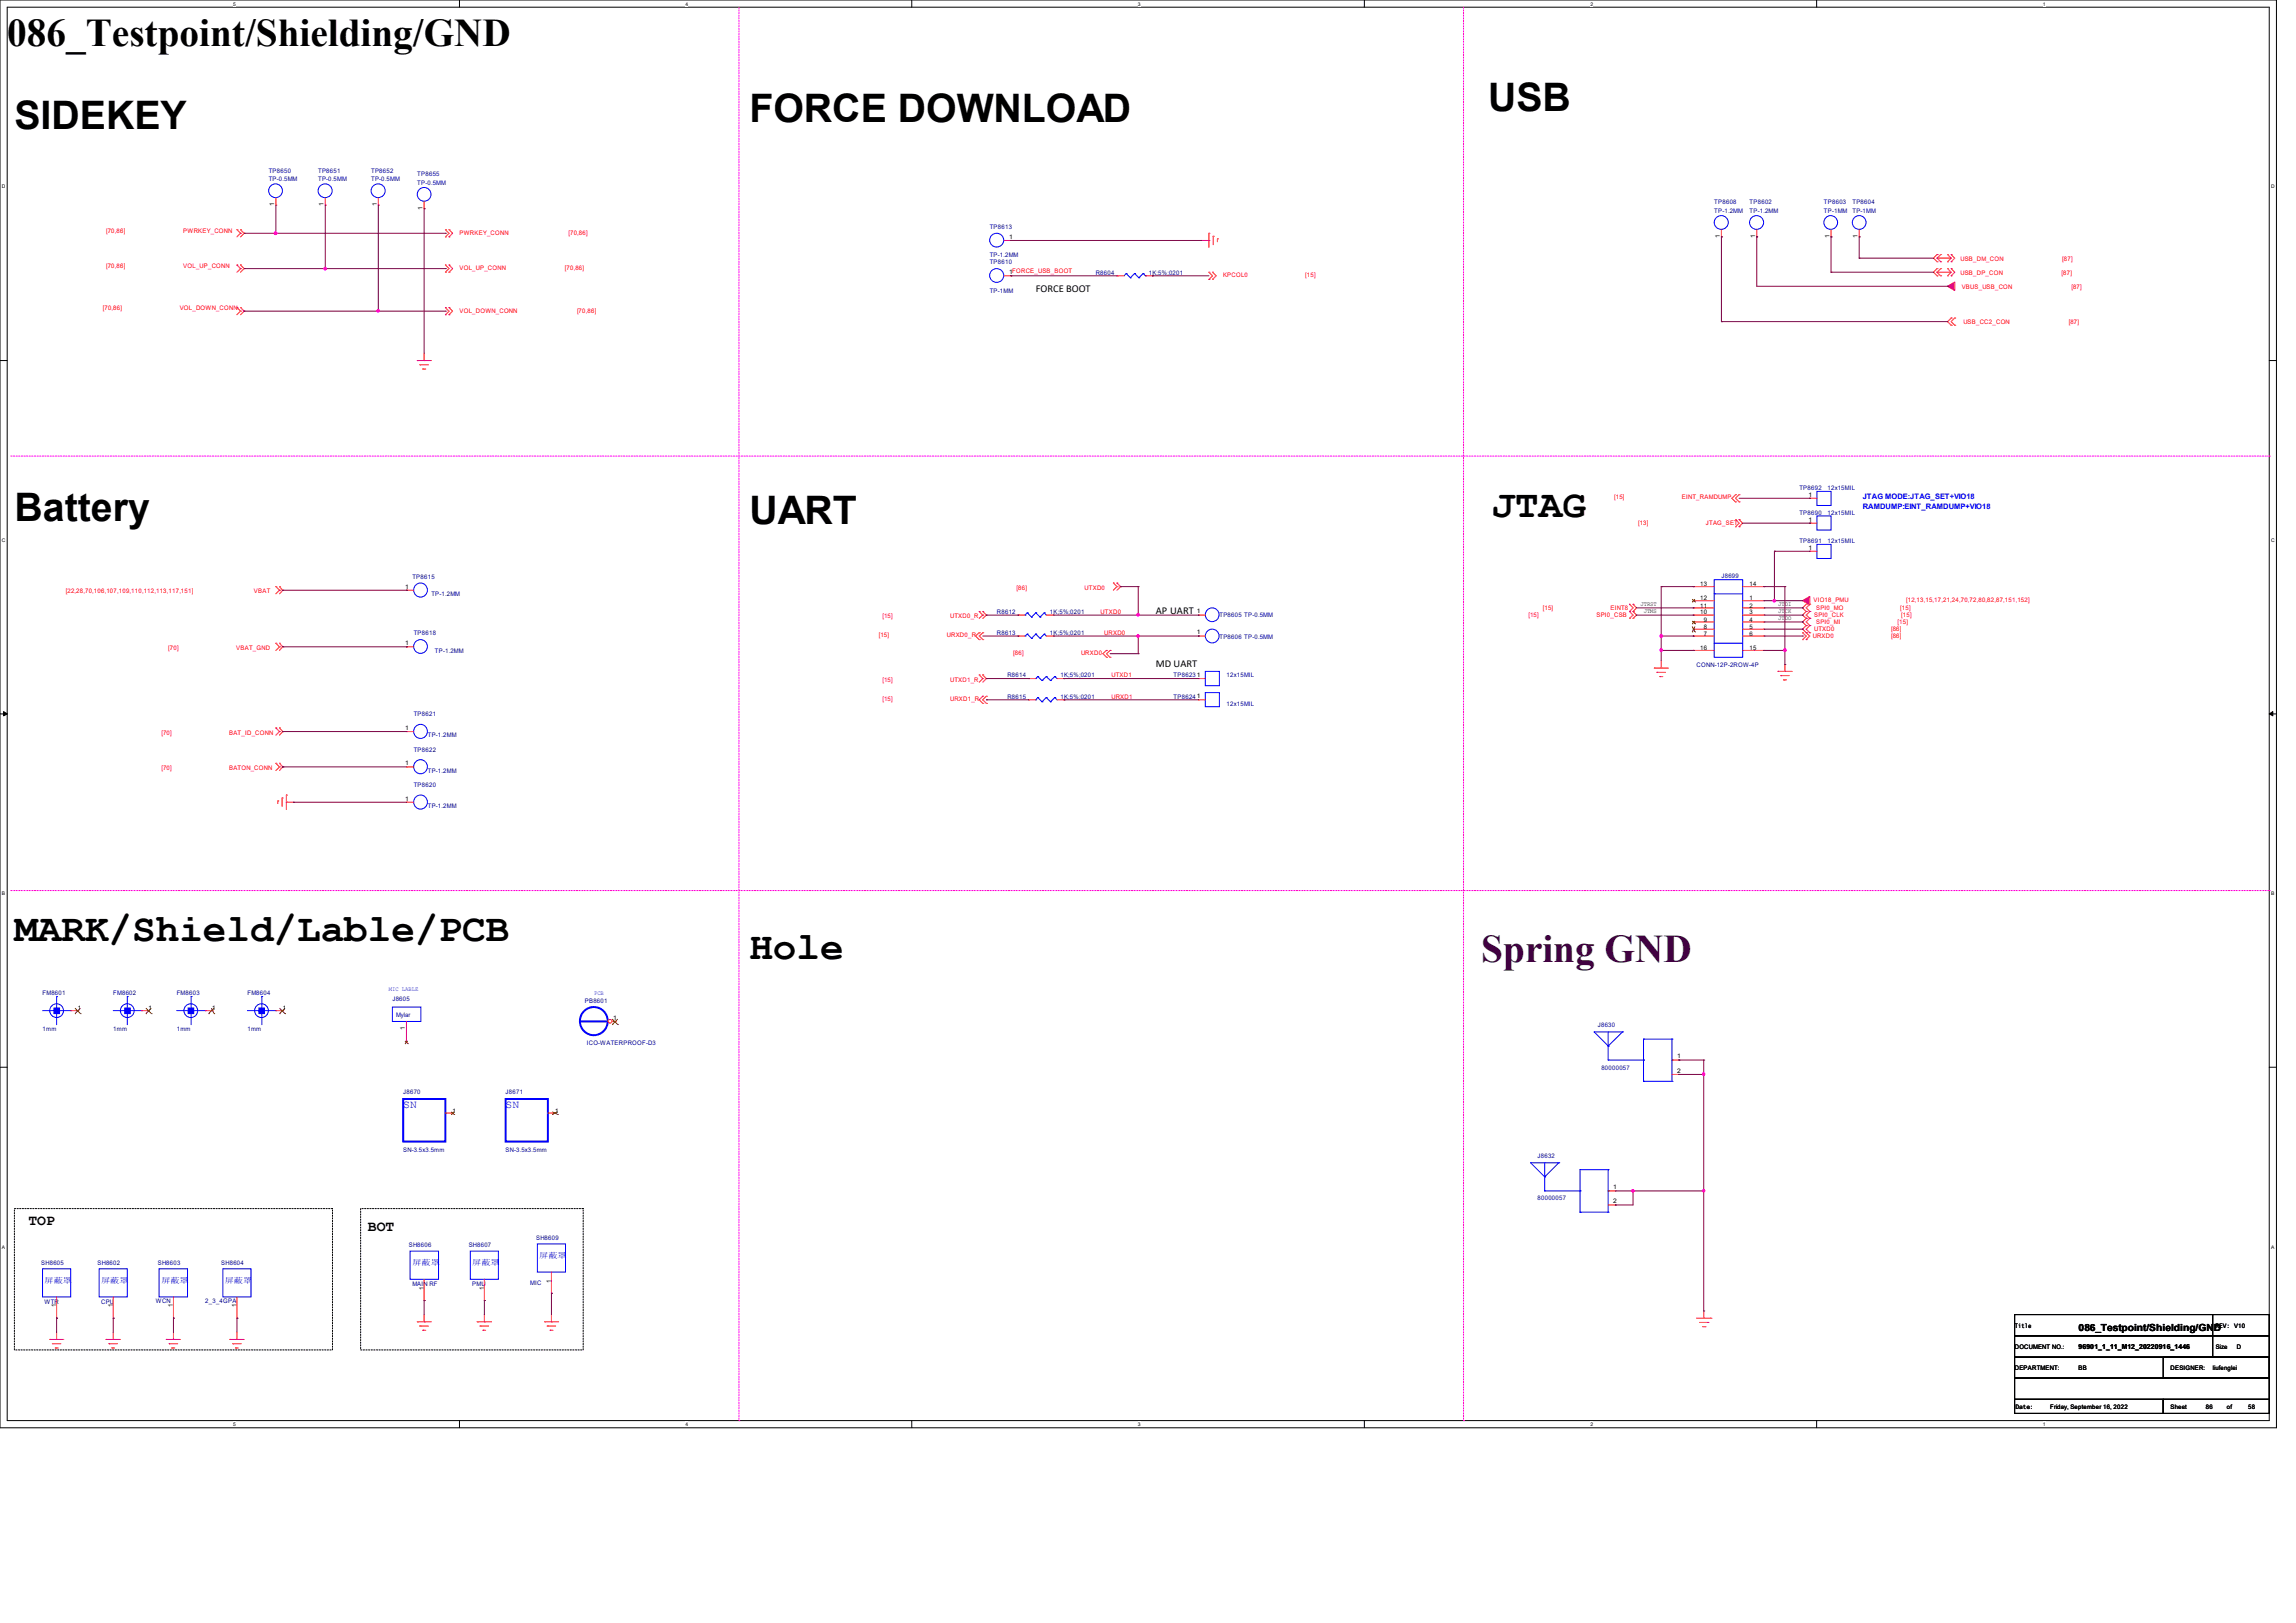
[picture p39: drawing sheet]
<svg xmlns="http://www.w3.org/2000/svg" width="297mm" height="210mm" viewBox="0 0 297 210" stroke-linecap="round" stroke-linejoin="round" font-family="sans-serif">
<defs><g id="words">
<g font-size="5.1">
<text x=".9" y="6">086_Testpoint/Shielding/GND</text>
<text x="1.9" y="16.6">SIDEKEY</text>
<text x="96.9" y="15.7">FORCE DOWNLOAD</text>
<text x="192.5" y="14.3">USB</text>
<text x="1.9" y="67.4">Battery</text>
<text x="96.9" y="67.9">UART</text>
<text x="193" y="66.9">JTAG</text>
<text x="1.9" y="121.8">MARK/Shield/Lable/PCB</text>
<text x="96.9" y="124.1">Hole</text>
</g>
<text font-size="5.1" fill="#400040" x="191.6" y="124.4">Spring GND</text>
<g font-size="1.9">
<text x="3.7" y="158.5">TOP</text>
<text x="47.6" y="159.3">BOT</text>
</g>
<g font-size="1.4">
<text x="134" y="37.8">FORCE BOOT</text>
<text x="149.5" y="79.5">AP UART</text>
<text x="149.5" y="86.3">MD UART</text>
</g>
<g font-size="1.4" fill="#00f">
<text x="52.2" y="143.4">SN</text>
<text x="65.4" y="143.4">SN</text>
</g>
<text font-size="1.3" x="268.9" y="172.2">086_Testpoint/Shielding/GND</text>
<g font-size="1" fill="#00f">
<text x="241" y="64.5">JTAG MODE:JTAG_SET+VIO18</text>
<text x="241" y="65.9">RAMDUMP:EINT_RAMDUMP+VIO18</text>
<text x="5.8" y="165.9">屏蔽罩</text>
<text x="13.1" y="165.9">屏蔽罩</text>
<text x="20.9" y="165.9">屏蔽罩</text>
<text x="29.1" y="165.9">屏蔽罩</text>
<text x="53.3" y="163.7">屏蔽罩</text>
<text x="61.1" y="163.7">屏蔽罩</text>
<text x="69.8" y="162.8">屏蔽罩</text>
</g>
<text font-size=".9" x="268.9" y="174.5">96901_1_11_M12_20220916_1446</text>
<g font-size=".8" fill="#000080">
<text x="34.8" y="22.4">TP8650</text>
<text x="34.8" y="23.5">TP-0.5MM</text>
<text x="41.2" y="22.4">TP8651</text>
<text x="41.2" y="23.5">TP-0.5MM</text>
<text x="48" y="22.4">TP8652</text>
<text x="48" y="23.5">TP-0.5MM</text>
<text x="54" y="22.8">TP8655</text>
<text x="54" y="23.9">TP-0.5MM</text>
<text x="128" y="29.6">TP8613</text>
<text x="221.8" y="26.5">TP8608</text>
<text x="221.8" y="27.6">TP-1.2MM</text>
<text x="226.3" y="26.5">TP8602</text>
<text x="226.3" y="27.6">TP-1.2MM</text>
<text x="235.9" y="26.5">TP8603</text>
<text x="235.9" y="27.6">TP-1MM</text>
<text x="239.6" y="26.5">TP8604</text>
<text x="239.6" y="27.6">TP-1MM</text>
<text x="128" y="34.2">TP8610</text>
<text x="128" y="33.3">TP-1.2MM</text>
<text x="141.7" y="35.5">R8604</text>
<text x="148.6" y="35.5">1K;5%;0201</text>
<text x="128" y="37.9">TP-1MM</text>
<text x="232.8" y="63.4">TP8692</text>
<text x="236.4" y="63.4">12x15MIL</text>
<text x="232.8" y="70.3">TP8691</text>
<text x="232.8" y="66.6">TP8690</text>
<text x="236.4" y="70.3">12x15MIL</text>
<text x="236.4" y="66.6">12x15MIL</text>
<text x="53.3" y="74.9">TP8615</text>
<text x="55.8" y="77.1">TP-1.2MM</text>
<text x="222.7" y="74.8">J8699</text>
<text x="53.5" y="82.2">TP8618</text>
<text x="129" y="79.4">R8612</text>
<text x="129" y="82.2">R8613</text>
<text x="135.8" y="79.4">1K;5%;0201</text>
<text x="135.8" y="82.2">1K;5%;0201</text>
<text x="157.7" y="79.9">TP8605 TP-0.5MM</text>
<text x="157.7" y="82.6">TP8606 TP-0.5MM</text>
<text x="56.3" y="84.5">TP-1.2MM</text>
<text x="130.3" y="87.6">R8614</text>
<text x="137.2" y="87.6">1K;5%;0201</text>
<text x="151.8" y="87.6">TP86231</text>
<text x="158.7" y="87.6">12x15MIL</text>
<text x="219.5" y="86.3">CONN-12P-2ROW-4P</text>
<text x="53.5" y="92.7">TP8621</text>
<text x="55.3" y="95.4">TP-1.2MM</text>
<text x="130.3" y="90.4">R8615</text>
<text x="137.2" y="90.4">1K;5%;0201</text>
<text x="151.8" y="90.4">TP86241</text>
<text x="158.7" y="91.3">12x15MIL</text>
<text x="53.5" y="101.8">TP8620</text>
<text x="53.5" y="97.2">TP8622</text>
<text x="55.3" y="100">TP-1.2MM</text>
<text x="55.3" y="104.6">TP-1.2MM</text>
<text x="5.5" y="128.8">FM8601</text>
<text x="14.6" y="128.8">FM8602</text>
<text x="22.9" y="128.8">FM8603</text>
<text x="32" y="128.8">FM8604</text>
<text x="50.8" y="129.5">J8605</text>
<text x="51.2" y="131.5">Mylar</text>
<text x="75.7" y="129.8">PB8601</text>
<text x="5.5" y="133.4">1mm</text>
<text x="14.6" y="133.4">1mm</text>
<text x="22.9" y="133.4">1mm</text>
<text x="32" y="133.4">1mm</text>
<text x="75.9" y="135.2">ICO-WATERPROOF-D3</text>
<text x="206.7" y="132.9">J8630</text>
<text x="52.2" y="141.6">J8670</text>
<text x="65.4" y="141.6">J8671</text>
<text x="207.1" y="138.4">80000057</text>
<text x="52.2" y="149">SN-3.5x3.5mm</text>
<text x="65.4" y="149">SN-3.5x3.5mm</text>
<text x="198.9" y="149.8">J8632</text>
<text x="198.9" y="155.3">80000057</text>
<text x="52.9" y="161.3">SH8606</text>
<text x="60.6" y="161.3">SH8607</text>
<text x="69.3" y="160.4">SH8609</text>
<text x="5.3" y="163.6">SH8605</text>
<text x="12.6" y="163.6">SH8602</text>
<text x="20.4" y="163.6">SH8603</text>
<text x="28.6" y="163.6">SH8604</text>
<text x="53.3" y="166.5">MAIN RF</text>
<text x="61.1" y="166.5">PMU</text>
<text x="68.6" y="166.3">MIC</text>
<text x="5.8" y="168.7">WTR</text>
<text x="13.1" y="168.7">CPU</text>
<text x="20.2" y="168.6">WCN</text>
<text x="26.5" y="168.6">2_3_4GPA</text>
</g>
<g font-size=".8">
<text x="35.5" y="26.7" transform="rotate(-90 35.5 26.7)">1</text>
<text x="41.9" y="26.7" transform="rotate(-90 41.9 26.7)">1</text>
<text x="48.7" y="26.7" transform="rotate(-90 48.7 26.7)">1</text>
<text x="54.7" y="27.2" transform="rotate(-90 54.7 27.2)">1</text>
<text x="130.5" y="35.5">1FORCE_USB_BOOT</text>
<text x="130.5" y="30.9">1</text>
<text x="222.5" y="30.8" transform="rotate(-90 222.5 30.8)">1</text>
<text x="227" y="30.8" transform="rotate(-90 227 30.8)">1</text>
<text x="236.6" y="30.8" transform="rotate(-90 236.6 30.8)">1</text>
<text x="240.3" y="30.8" transform="rotate(-90 240.3 30.8)">1</text>
<text x="234" y="64.3">1</text>
<text x="234" y="71.1">1</text>
<text x="234" y="67.5">1</text>
<text x="52.4" y="76.2">1</text>
<text x="219.9" y="77.7">12</text>
<text x="219.9" y="75.9">13</text>
<text x="226.3" y="77.7">1</text>
<text x="226.3" y="75.9">14</text>
<text x="52.4" y="83.5">1</text>
<text x="154.8" y="79.4">1</text>
<text x="154.8" y="82.1">1</text>
<text x="212.2" y="78.4">JTRST</text>
<text x="212.6" y="79.3">JTMS</text>
<text x="219.9" y="79.5">10</text>
<text x="219.9" y="78.6">11</text>
<text x="220.4" y="82.3">7</text>
<text x="220.4" y="81.3">8</text>
<text x="220.4" y="80.4">9</text>
<text x="226.3" y="78.6">2</text>
<text x="226.3" y="79.5">3</text>
<text x="226.3" y="80.4">4</text>
<text x="226.3" y="81.3">5</text>
<text x="226.3" y="82.3">6</text>
<text x="230" y="78.4">JTDI</text>
<text x="230" y="79.3">JTCK</text>
<text x="230" y="80.3">JTDO</text>
<text x="219.9" y="84.1">16</text>
<text x="226.3" y="84.1">15</text>
<text x="52.4" y="94.4">1</text>
<text x="52.4" y="99">1</text>
<text x="52.4" y="103.6">1</text>
<text x="10.1" y="130.7">1</text>
<text x="19.2" y="130.7">1</text>
<text x="27.4" y="130.7">1</text>
<text x="36.6" y="130.7">1</text>
<text x="79.3" y="132">1</text>
<text x="52.4" y="133.3" transform="rotate(-90 52.4 133.3)">1</text>
<text x="216.9" y="136.9">1</text>
<text x="58.5" y="144">1</text>
<text x="71.8" y="144">1</text>
<text x="216.9" y="138.8">2</text>
<text x="208.7" y="153.9">1</text>
<text x="208.7" y="155.7">2</text>
<text x="54.8" y="166.9" transform="rotate(-90 54.8 166.9)">1</text>
<text x="62.6" y="166.9" transform="rotate(-90 62.6 166.9)">1</text>
<text x="71.3" y="166" transform="rotate(-90 71.3 166)">1</text>
<text x="7.3" y="169.2" transform="rotate(-90 7.3 169.2)">1</text>
<text x="14.6" y="169.2" transform="rotate(-90 14.6 169.2)">1</text>
<text x="22.4" y="169.2" transform="rotate(-90 22.4 169.2)">1</text>
<text x="30.6" y="169.2" transform="rotate(-90 30.6 169.2)">1</text>
<text x="260.6" y="171.8">Title</text>
<text x="286.6" y="171.8">REV: V10</text>
<text x="260.6" y="174.5">DOCUMENT NO.:</text>
<text x="260.6" y="177.3">DEPARTMENT:</text>
<text x="268.9" y="177.3">BB</text>
<text x="280.8" y="177.3">DESIGNER:</text>
<text x="286.2" y="177.3">liufenglei</text>
<text x="286.6" y="174.5">Size</text>
<text x="289.4" y="174.5">D</text>
<text x="260.7" y="182.4">Date:</text>
<text x="265.2" y="182.4">Friday, September 16, 2022</text>
<text x="280.8" y="182.4">Sheet</text>
<text x="285.3" y="182.4">86</text>
<text x="288.1" y="182.4">of</text>
<text x="290.8" y="182.4">58</text>
</g>
<g font-size=".8" fill="#f00">
<text x="13.7" y="30.1">[70,86]</text>
<text x="13.7" y="34.7">[70,86]</text>
<text x="23.7" y="30.1">PWRKEY_CONN</text>
<text x="23.7" y="34.7">VOL_UP_CONN</text>
<text x="59.4" y="30.4">PWRKEY_CONN</text>
<text x="59.4" y="35">VOL_UP_CONN</text>
<text x="73.1" y="35">[70,86]</text>
<text x="73.5" y="30.4">[70,86]</text>
<text x="158.2" y="35.9">KPCOL0</text>
<text x="168.8" y="35.9">[15]</text>
<text x="253.6" y="33.8">USB_DM_CON</text>
<text x="253.6" y="35.6">USB_DP_CON</text>
<text x="266.7" y="35.6">[87]</text>
<text x="266.8" y="33.8">[87]</text>
<text x="13.3" y="40.2">[70,86]</text>
<text x="23.2" y="40.2">VOL_DOWN_CONN</text>
<text x="59.4" y="40.5">VOL_DOWN_CONN</text>
<text x="74.6" y="40.5">[70,86]</text>
<text x="253.8" y="37.3">VBUS_USB_CON</text>
<text x="254" y="41.9">USB_CC2_CON</text>
<text x="267.6" y="41.9">[87]</text>
<text x="267.9" y="37.3">[87]</text>
<text x="208.8" y="64.6">[15]</text>
<text x="217.6" y="64.6">EINT_RAMDUMP</text>
<text x="211.9" y="68">[13]</text>
<text x="220.7" y="68">JTAG_SET</text>
<text x="8.5" y="76.8">[22,28,70,106,107,109,110,112,113,117,151]</text>
<text x="32.9" y="76.8">VBAT</text>
<text x="131.5" y="76.3">[86]</text>
<text x="140.3" y="76.3">UTXD0</text>
<text x="234.6" y="77.9">VIO18_PMU</text>
<text x="246.6" y="77.9">[12,13,15,17,21,24,70,72,80,82,87,151,152]</text>
<text x="113.7" y="82.4">[15]</text>
<text x="114.1" y="80">[15]</text>
<text x="122.5" y="82.4">URXD0_R</text>
<text x="122.9" y="80">UTXD0_R</text>
<text x="142.4" y="79.4">UTXD0</text>
<text x="142.8" y="82.1">URXD0</text>
<text x="197.7" y="79.9">[15]</text>
<text x="199.6" y="79">[15]</text>
<text x="206.5" y="79.9">SPI0_CSB</text>
<text x="208.3" y="79">EINT8</text>
<text x="234.5" y="82.5">URXD0</text>
<text x="234.7" y="79.9">SPI0_CLK</text>
<text x="234.7" y="81.7">UTXD0</text>
<text x="234.9" y="79">SPI0_MO</text>
<text x="234.9" y="80.8">SPI0_MI</text>
<text x="244.6" y="81.7">[86]</text>
<text x="244.6" y="82.5">[86]</text>
<text x="245.5" y="80.8">[15]</text>
<text x="245.8" y="79">[15]</text>
<text x="245.9" y="79.9">[15]</text>
<text x="21.8" y="84.1">[70]</text>
<text x="30.6" y="84.1">VBAT_GND</text>
<text x="114.1" y="88.2">[15]</text>
<text x="122.9" y="88.2">UTXD1_R</text>
<text x="131.1" y="84.7">[86]</text>
<text x="139.8" y="84.7">URXD0</text>
<text x="143.8" y="87.6">UTXD1</text>
<text x="20.9" y="95">[70]</text>
<text x="29.6" y="95">BAT_ID_CONN</text>
<text x="114.1" y="90.7">[15]</text>
<text x="122.9" y="90.7">URXD1_R</text>
<text x="143.8" y="90.4">URXD1</text>
<text x="20.9" y="99.6">[70]</text>
<text x="29.6" y="99.6">BATON_CONN</text>
</g>
<g font-size=".8" fill="#00f">
<text x="50.3" y="128.3">MIC LABLE</text>
<text x="76.8" y="128.7">PCB</text>
</g>
<g font-size=".6">
<text x="30.2" y=".7">5</text>
<text x="88.7" y=".7">4</text>
<text x="147.2" y=".7">3</text>
<text x="205.7" y=".7">2</text>
<text x="264.2" y=".7">1</text>
<text x=".3" y="24.4">D</text>
<text x="293.8" y="24.4">D</text>
<text x=".3" y="70.1">C</text>
<text x="293.8" y="70.1">C</text>
<text x=".3" y="115.8">B</text>
<text x="293.8" y="115.8">B</text>
<text x=".3" y="161.5">A</text>
<text x="293.8" y="161.5">A</text>
<text x="30.2" y="184.5">5</text>
<text x="88.7" y="184.5">4</text>
<text x="147.2" y="184.5">3</text>
<text x="205.7" y="184.5">2</text>
<text x="264.2" y="184.5">1</text>
</g>
</g></defs>
<path d="M0 0h294.5v184.7h-294.5zM.9 .9h292.6v182.9h-292.6z" fill="none" stroke="#000" stroke-width=".13"/>
<g fill="#fff">
<path d="M30.2 .1h.3v.7h-.3z"/>
<path d="M30.2 183.9h.3v.8h-.3z"/>
</g>
<path d="M59.4 0v.9M59.4 183.8v.9" fill="none" stroke="#000" stroke-width=".13"/>
<g fill="#fff">
<path d="M88.7 .1h.3v.7h-.3z"/>
<path d="M88.7 183.9h.3v.8h-.3z"/>
</g>
<path d="M117.9 0v.9M117.9 183.8v.9" fill="none" stroke="#000" stroke-width=".13"/>
<g fill="#fff">
<path d="M147.2 .1h.3v.7h-.3z"/>
<path d="M147.2 183.9h.3v.8h-.3z"/>
</g>
<path d="M176.5 0v.9M176.5 183.8v.9" fill="none" stroke="#000" stroke-width=".13"/>
<g fill="#fff">
<path d="M205.7 .1h.4v.7h-.4z"/>
<path d="M205.7 183.9h.4v.8h-.4z"/>
</g>
<path d="M235 0v.9M235 183.8v.9" fill="none" stroke="#000" stroke-width=".13"/>
<g fill="#fff">
<path d="M264.2 .1h.4v.7h-.4z"/>
<path d="M264.2 183.9h.4v.8h-.4z"/>
<path d="M.3 23.8h.4v.7h-.4z"/>
<path d="M293.8 23.8h.5v.7h-.5z"/>
<path d="M.3 69.5h.4v.7h-.4z"/>
<path d="M293.8 69.5h.5v.7h-.5z"/>
</g>
<path d="M0 46.7h.9M293.5 46.7h1" fill="none" stroke="#000" stroke-width=".13"/>
<g fill="#fff">
<path d="M.3 115.2h.4v.8h-.4z"/>
<path d="M293.8 115.2h.4v.8h-.4z"/>
</g>
<path d="M0 92.4h.9M293.5 92.4h1" fill="none" stroke="#000" stroke-width=".13"/>
<path d="M.5 92.1l.4 .3-.4 .2zM293.5 92.4l.5-.3v.5z" fill="#000" stroke="#000" stroke-width=".13"/>
<g fill="#fff">
<path d="M.3 161h.3v.7h-.3z"/>
<path d="M293.8 161h.4v.7h-.4z"/>
</g>
<path d="M0 138.1h.9M293.5 138.1h1M260.6 170.1h25.6v2.7h-25.6zM260.6 172.8h25.6v2.8h-25.6zM260.6 178.3h32.9v2.8h-32.9zM260.6 175.6h32.9v2.7h-32.9zM279.8 175.6h13.7v2.7h-13.7zM286.2 170.1h7.3v2.7h-7.3zM286.2 172.8h7.3v2.8h-7.3zM260.6 181.1h19.2v1.8h-19.2zM279.8 181.1h13.7v1.8h-13.7z" fill="none" stroke="#000" stroke-width=".13"/>
<path d="M95.6 .9v182.9M189.3 .9v182.9M1.4 59h292.1M293.5 59h.1M1.4 115.2h292.1M293.5 115.2h.1M95.6 183.8h.1M189.3 183.8h.1" fill="none" stroke="#f0f" stroke-width=".13" stroke-dasharray=".2 .2"/>
<path d="M1.9 156.4h41.1v18.3h-41.1zM46.7 156.4h28.7v18.3h-28.7z" fill="none" stroke="#000" stroke-width=".13" stroke-dasharray=".2 .2"/>
<g fill="none" stroke="#f00" stroke-width=".13">
<path d="M30.6 29.7h.1M30.6 34.3h.1M30.6 39.8h.1M30.6 29.7l.5 .5M30.6 34.3l.5 .5M30.6 39.8l.5 .5M31.1 30.2h.1M31.1 29.7h.1M31.1 34.8h.1M31.1 34.3h.1M31.1 39.8h.1M31.1 30.2l-.5 .4"/>
<path d="M31.1 29.7l.5 .5M31.1 34.8l-.5 .4M31.1 34.3l.5 .5M31.1 39.8l.5 .5M31.6 30.2h.1M31.6 34.8h.1M31.6 30.2l-.5 .4M31.6 34.8l-.5 .4M57.6 30.6h.1M57.6 29.7h.1M57.6 35.2h.1M57.6 34.3h.1"/>
<path d="M57.6 39.8h.1M57.6 29.7l.5 .5-.5 .4M57.6 34.3l.5 .5-.5 .4M57.6 39.8l.5 .5-.5 .4M58.1 30.6h.1M58.1 29.7h.1M58.1 35.2h.1M58.1 34.3h.1M58.1 39.8h.1M58.1 29.7l.4 .5-.4 .4M58.1 34.3l.4 .5-.4 .4M58.1 39.8l.4 .5-.4 .4"/>
<path d="M129.9 31.1h.9M129.9 35.7h.9M130.8 35.7h.1M130.8 31.1h.1M155.4 31.1h1M156.4 31.1h.1M156.4 30.2h.1M156.4 35.2h.1M156.4 36.2h.1M156.4 30.2v1.8M156.4 35.2l.4 .5-.4 .5M156.8 35.2h.1"/>
<path d="M156.8 36.2h.1M156.8 35.2l.5 .5-.5 .5M156.9 30.6h.1M156.9 30.6v1.1M157.5 30.9h.1M157.5 30.9v.4M227.2 30.6h.1M227.2 29.7v.9M250.6 33.9h.1M250.6 32.9h.1M250.6 33.4h.1M250.6 35.7h.1"/>
<path d="M250.6 34.8h.1M250.6 35.2h.1M250.6 32.9l-.5 .5 .5 .5M250.6 33.4l.4 .5M250.6 33.4h1.8M250.6 34.8l-.5 .4 .5 .5M250.6 35.2l.4 .5M250.6 35.2h1.8M251 32.9h.1M251 33.9h.1M251 34.8h.1M251 35.7h.1"/>
<path d="M251 34.8l-.4 .4M251 32.9l-.4 .5M251.9 32.9h.1M251.9 33.9h.1M251.9 34.8h.1M251.9 35.7h.1M251.9 32.9l.5 .5M251.9 34.8l.5 .4M252.4 32.9h.1M252.4 33.9h.1M252.4 34.8h.1M252.4 35.7h.1"/>
<path d="M252.4 32.9l.5 .5-.5 .5M252.4 33.4l-.5 .5M252.4 34.8l.5 .4-.5 .5M252.4 35.2l-.5 .5M31.1 40.3h.1M31.1 40.3l-.5 .4M31.6 40.3h.1M31.6 40.3l-.5 .4M54 46.7h.1M54 46.7h1.8M54.3 47.2h.1M54.3 47.2h1.1"/>
<path d="M54.7 47.8h.1M54.7 47.8h.4M54.9 46.7h.1M54.9 45.7v1M57.6 40.7h.1M58.1 40.7h.1M252.4 41.1h.1M252.4 42.1h.1M252.4 41.1l-.5 .5 .5 .5M252.9 42.1h.1M252.9 41.1h.1M252.9 41.1l-.5 .5 .5 .5"/>
<path d="M35.7 75.9h.1M35.7 75.9l.5 .5M36.2 76.4h.1M36.2 75.9h.1M36.2 76.4l-.5 .4M36.2 75.9l.4 .5M36.6 76.4h.1M36.6 76.4l-.4 .4M126.7 79.1h.1M126.7 79.1l.4 .5M127.1 79.6h.1M127.1 79.1h.1"/>
<path d="M127.1 79.6l-.4 .4M127.1 79.1l.5 .5M127.6 79.6h.1M127.6 79.6l-.5 .4M144 75.4h.1M144 75.4l.5 .5M144.5 75.9h.1M144.5 75.4h.1M144.5 75.9l-.5 .5M144.5 75.4l.4 .5M144.9 75.9h.1M144.9 75.9l-.4 .5"/>
<path d="M155 79.6h.1M155 79.6h.9M210.8 78.2h.1M210.8 79.1h.1M210.8 78.2l.4 .5-.4 .4M210.8 79.1l.4 .5-.4 .4M211.2 79.1h.1M211.2 78.2h.1M211.2 78.2l.5 .5-.5 .4M211.2 79.1l.5 .5-.5 .4M224.5 67.2h.1M224.5 68.2h.1"/>
<path d="M224.5 64h.1M224.5 64.9h.1M224.5 67.2l.5 .5-.5 .5M224.5 64l-.5 .5 .5 .4M225 68.2h.1M225 67.2h.1M225 64h.1M225 64.9h.1M225 67.2l.4 .5-.4 .5M225 64l-.5 .5 .5 .4M233.6 79.1h.1M233.6 78.2h.1"/>
<path d="M233.6 78.2l-.4 .5 .4 .4M233.6 79.1l-.4 .5 .4 .4M234.1 78.2h.1M234.1 79.1h.1M234.1 78.2l-.5 .5 .5 .4M234.1 79.1l-.5 .5 .5 .4M35.7 83.2h.1M35.7 94.2h.1M35.7 98.8h.1M35.7 83.2l.5 .5M35.7 94.2l.5 .5M35.7 98.8l.5 .4"/>
<path d="M36.2 83.7h.1M36.2 83.2h.1M36.2 94.7h.1M36.2 94.2h.1M36.2 99.2h.1M36.2 98.8h.1M36.2 83.7l-.5 .5M36.2 83.2l.4 .5M36.2 94.7l-.5 .4M36.2 94.2l.4 .5M36.2 99.2l-.5 .5M36.2 98.8l.4 .4"/>
<path d="M36.6 83.7h.1M36.6 94.7h.1M36.6 99.2h.1M36.6 83.7l-.4 .5M36.6 94.7l-.4 .4M36.6 99.2l-.4 .5M126.7 87.3h.1M126.7 82.8h.1M126.7 81.9h.1M126.7 87.3l.4 .5M126.7 81.9l-.5 .4 .5 .5M127.1 87.8h.1"/>
<path d="M127.1 87.3h.1M127.1 82.8h.1M127.1 81.9h.1M127.1 91h.1M127.1 90.1h.1M127.1 87.8l-.4 .5M127.1 87.3l.5 .5M127.1 81.9l-.4 .4 .4 .5M127.1 90.1l-.4 .5 .4 .4M127.6 87.8h.1M127.6 91h.1M127.6 90.1h.1"/>
<path d="M127.6 87.8l-.5 .5M127.6 90.1l-.5 .5 .5 .4M143.1 85h.1M143.1 84.2h.1M143.1 84.2l-.4 .4 .4 .4M143.6 85h.1M143.6 84.2h.1M143.6 84.2l-.5 .4 .5 .4M155 82.3h.1M155 82.3h.9M210.8 80h.1M211.2 80h.1"/>
<path d="M214 86.4h.1M214 86.4h1.8M214.3 87h.1M214.3 87h1.1M214.7 87.5h.1M214.7 87.5h.4M214.9 86.4h.1M214.9 85.5v.9M230 86.9h.1M230 86.9h1.8M230.3 87.4h.1M230.3 87.4h1.1"/>
<path d="M230.7 88h.1M230.7 88h.4M230.9 86.9h.1M230.9 86v.9M233.2 82.8h.1M233.2 81.9h.1M233.2 81.9l.4 .4-.4 .5M233.6 80h.1M233.6 80.9h.1M233.6 81.9h.1M233.6 82.8h.1M233.6 80l-.4 .5 .4 .4"/>
<path d="M233.6 80.9l-.4 .5 .4 .5M233.6 81.9l.5 .4-.5 .5M234.1 80h.1M234.1 80.9h.1M234.1 81.9h.1M234.1 80l-.5 .5 .5 .4M234.1 80.9l-.5 .5 .5 .5M35.9 103.6h.1M35.9 103.6v.4M36.5 103.3h.1M36.5 103.3v1.1M37 103.8h.1"/>
<path d="M37 102.9h.1M37 103.8h1M37 102.9v1.8M52.6 103.8h.1M52.6 103.8h.9M52.6 134.9h.1M52.6 132.2v2.7M57.6 144h.9M58.5 144h.1M208 154.1h1M208 155.9h1M209 154.1h.1"/>
<path d="M209 155.9h.1M6.4 173.3h.1M6.4 173.3h1.9M6.8 173.9h.1M6.8 173.9h1.1M7.2 174.4h.1M7.2 174.4h.3M7.3 173.3h.1M7.3 172.4v.9M13.7 173.3h.1M13.7 173.3h1.9M14.1 173.9h.1"/>
<path d="M14.1 173.9h1.1M14.5 174.4h.1M14.5 174.4h.3M14.6 173.3h.1M14.6 172.4v.9M21.5 173.3h.1M21.5 173.3h1.8M21.9 173.9h.1M21.9 173.9h1.1M22.2 174.4h.1M22.2 174.4h.4M22.4 173.3h.1"/>
<path d="M22.4 172.4v.9M29.7 173.3h.1M29.7 173.3h1.9M30.1 173.9h.1M30.1 173.9h1.1M30.5 174.4h.1M30.5 174.4h.3M30.6 173.3h.1M30.6 172.4v.9M54 171h.1M54 171h1.8M54.3 171.6h.1"/>
<path d="M54.3 171.6h1.1M54.7 172.1h.1M54.7 172.1h.4M54.9 171h.1M54.9 170.1v.9M61.7 171h.1M61.7 171h1.9M62.1 171.6h.1M62.1 171.6h1.1M62.5 172.1h.1M62.5 172.1h.3M62.7 171h.1"/>
<path d="M62.7 168.3h.1M62.7 165.5v2.8M62.7 170.1v.9M70.4 171h.1M70.4 171h1.9M70.8 171.6h.1M70.8 171.6h1.1M71.2 172.1h.1M71.2 172.1h.3M71.3 171h.1M71.3 170.1v.9M219.5 170.6h1.8"/>
<path d="M219.8 171.1h1.1M220.2 171.7h.4M220.4 170.6h.1M220.4 169.6v1M220.6 171.7h.1M220.9 171.1h.1M221.3 170.6h.1"/>
</g>
<g fill="#f00" stroke="#f00" stroke-width=".13">
<path d="M251.9 37l1-.5v1.1z" fill-rule="evenodd"/>
<path d="M233.2 77.7l.9-.5v1.1z" fill-rule="evenodd"/>
</g>
<g fill="none" stroke="#00f" stroke-width=".13">
<path d="M50.8 130.3h3.6v1.9h-3.6zM199.8 152.3h.1M199.8 154.1h.1M199.8 150.5v3.6M199.8 154.1h4.6M201.6 150.5h.1M201.6 150.5h-3.6l1.8 1.8M201.6 150.5l-1.8 1.8M204.4 154.1h.1M204.4 151.3h.1M204.4 156.8h.1M204.4 151.3v5.5"/>
<path d="M204.4 151.3h3.6M204.4 156.8h3.6M208 151.3h.1M208 156.8h.1M208 154.1h.1M208 151.3v5.5M60.8 161.9h3.7v3.6h-3.7z"/>
<circle cx="128.9" cy="35.7" r=".9"/>
<circle cx="128.9" cy="31.1" r=".9"/>
<circle cx="227.2" cy="28.8" r=".9"/>
<circle cx="156.8" cy="79.5" r=".89"/>
<circle cx="156.8" cy="82.3" r=".89"/>
<circle cx="54.4" cy="103.8" r=".9"/>
</g>
<path d="M52.4 135h.1M52.4 134.7l.3 .3M52.7 135h.1M52.7 134.7l-.3 .3M58.4 144.2h.1M58.4 143.9l.3 .3M58.7 144.2h.1M58.7 143.9l-.3 .3" fill="none" stroke="#804000" stroke-width=".13"/>
<g fill="none" stroke="#00f" stroke-width=".25">
<path d="M75 132.2h3.7M78.7 132.2h.1M52.2 142.2h5.4v5.5h-5.4z"/>
<circle cx="76.8" cy="132.1" r="1.81"/>
</g>
<circle cx="78.9" cy="132.2" r=".24" fill="#fff" stroke="#f00" stroke-width=".13"/>
<g fill="none" stroke="#f00" stroke-width=".13">
<path d="M35.7 26.5h.1M35.7 25.6v.9M42.1 26.5h.1M42.1 25.6v.9M48.9 26.5h.1M48.9 25.6v.9M54.9 27h.1M54.9 26.1v.9M144.5 35.7h.1M144.5 35.7h.9M148.2 35.7h.9M149.1 35.7h.1"/>
<path d="M222.7 30.6h.1M222.7 29.7v.9M236.9 30.6h.1M236.9 29.7v.9M240.5 30.6h.1M240.5 29.7v.9M52.6 76.4h.1M52.6 76.4h.9M131.7 79.6h.1M131.7 79.6h.9M135.3 79.6h1M136.3 79.6h.1"/>
<path d="M219 79.6h.1M219 78.7h.1M219 77.7h.1M219 75.9h.1M219 77.7h2.7M219 78.7h2.7M219 79.6h2.7M219 75.9h2.7M225.4 77.7h2.8M225.4 78.7h2.8M225.4 79.6h2.8M225.4 75.9h2.8"/>
<path d="M228.2 77.7h.1M228.2 78.7h.1M228.2 79.6h.1M228.2 75.9h.1M234.1 71.3h.1M234.1 67.7h.1M234.1 64.5h.1M234.1 71.3h.9M234.1 67.7h.9M234.1 64.5h.9M52.6 94.7h.1M52.6 99.2h.1"/>
<path d="M52.6 83.7h.1M52.6 94.7h.9M52.6 99.2h.9M52.6 83.7h.9M131.7 82.3h.1M131.7 82.3h.9M133.1 87.8h.1M133.1 90.6h.1M133.1 87.8h.9M133.1 90.6h.9M135.3 82.3h1M136.3 82.3h.1"/>
<path d="M136.7 87.8h.9M136.7 90.6h.9M137.6 87.8h.1M137.6 90.6h.1M155 87.8h.1M155 90.6h.1M155 87.8h.9M155 90.6h.9M219 82.3h.1M219 81.4h.1M219 80.5h.1M219 84.2h.1"/>
<path d="M219 80.5h2.7M219 81.4h2.7M219 82.3h2.7M219 84.2h2.7M225.4 80.5h2.8M225.4 81.4h2.8M225.4 82.3h2.8M225.4 84.2h2.8M228.2 80.5h.1M228.2 81.4h.1M228.2 82.3h.1M228.2 84.2h.1"/>
<path d="M9.1 130.8h1M10.1 130.8h.1M18.3 130.8h.9M19.2 130.8h.1M26.5 130.8h.9M27.4 130.8h.1M35.7 130.8h.9M36.6 130.8h.1M79.2 132.2h.4M79.6 132.2h.1M216.3 137.2h.9M216.3 139h.9"/>
<path d="M217.2 137.2h.1M217.2 139h.1M70.9 144h.9M71.8 144h.1M7.3 170.6h.1M7.3 167.8v2.8M14.6 170.6h.1M14.6 167.8v2.8M22.4 170.6h.1M22.4 167.8v2.8M30.6 170.6h.1M30.6 167.8v2.8"/>
<path d="M54.9 168.3h.1M54.9 165.5v2.8M71.3 167.3h.1M71.3 164.6v2.7"/>
</g>
<g fill="none" stroke="#804000" stroke-width=".13">
<path d="M218.9 77.9h.1M218.9 77.5l.4 .4M219.3 77.9h.1M219.3 77.5l-.4 .4M218.9 81.8h.1M218.9 80.7h.1M218.9 81.1l.4 .7M218.9 80.4l.4 .3M219.3 81.8h.1M219.3 80.7h.1M219.3 81.1l-.4 .7M219.3 80.4l-.4 .3"/>
<path d="M9.7 131.2h.1M9.7 130.4l.7 .8M10.4 131.2h.1M10.4 130.4l-.7 .8M18.9 131.2h.1M18.9 130.4l.7 .8M19.6 131.2h.1M19.6 130.4l-.7 .8M27 131.2h.1M27.3 130.4l.4 .8M27.7 131.2h.1M27.7 130.4l-.7 .8"/>
<path d="M36.2 131.2h.1M36.2 130.4l.7 .8M36.9 131.2h.1M36.9 130.4l-.7 .8M79.2 132.6h.1M79.2 131.9l.7 .7M79.9 132.6h.1M79.9 131.9l-.7 .7M71.4 144.2h.1M71.4 143.9l.7 .3M72.1 144.2h.1M72.1 143.9l-.7 .3"/>
</g>
<g fill="none" stroke="#00f" stroke-width=".13">
<path d="M145.7 35.4h.1M145.7 35.4l-.3 .3M145.7 35.4l.5 .5M146.2 35.9h.1M146.8 35.4h.1M146.8 35.4l-.6 .5M146.8 35.4l.5 .5M147.3 35.9h.1M147.9 35.4h.1M147.9 35.4l-.6 .5M147.9 35.4l.3 .3M148.2 35.7h.1"/>
<path d="M132.6 79.6h.1M132.9 79.3h.1M132.9 79.3l.5 .5M132.9 79.3l-.3 .3M133.4 79.8h.1M134 79.3h.1M134 79.3l.5 .5M134 79.3l-.6 .5M134.5 79.8h.1M135.1 79.3h.1M135.1 79.3l.2 .3M135.1 79.3l-.6 .5"/>
<path d="M221.7 75h3.7v10h-3.7zM221.7 76.8h.1M221.7 76.8h3.7M235 70.4h1.9v1.9h-1.9zM235 66.8h1.9v1.8h-1.9zM235 63.6h1.9v1.8h-1.9zM132.6 82.3h.1M132.9 82h.1M132.9 82l.5 .6M132.9 82l-.3 .3M133.4 82.6h.1M134 87.8h.1"/>
<path d="M134 82h.1M134 90.6h.1M134 82l.5 .6M134 82l-.6 .6M134.2 87.5h.1M134.2 90.3h.1M134.2 87.5l.6 .6M134.2 87.5l-.2 .3M134.2 90.3l.6 .5M134.2 90.3l-.2 .3M134.5 82.6h.1M134.8 88.1h.1"/>
<path d="M134.8 90.8h.1M135.1 82h.1M135.1 82l.2 .3M135.1 82l-.6 .6M135.3 87.5h.1M135.3 90.3h.1M135.3 87.5l.6 .6M135.3 87.5l-.5 .6M135.3 90.3l.6 .5M135.3 90.3l-.5 .5M135.9 88.1h.1M135.9 90.8h.1"/>
<path d="M136.4 87.5h.1M136.4 90.3h.1M136.4 87.5l.3 .3M136.4 87.5l-.5 .6M136.4 90.3l.3 .3M136.4 90.3l-.5 .5M155.9 86.9h1.8v1.8h-1.8zM155.9 89.6h1.8v1.8h-1.8zM221.7 83.2h.1M221.7 83.2h3.7M5.5 130.8h3.6M7.3 128.9h.1"/>
<path d="M7.3 128.9v3.7M9.1 130.8h.1M14.6 130.8h3.7M16.5 128.9h.1M16.5 128.9v3.7M18.3 130.8h.1M22.9 130.8h3.6M24.7 128.9h.1M24.7 128.9v3.7M26.5 130.8h.1M32 130.8h3.7M33.9 128.9h.1"/>
<path d="M33.9 128.9v3.7M35.7 130.8h.1M208 135.3h.1M208 137.2h.1M208 133.5v3.7M208 137.2h4.6M209.9 133.5h.1M209.9 133.5h-3.7l1.8 1.8M209.9 133.5l-1.9 1.8M212.6 137.2h.1M212.6 134.5h.1M212.6 139.9h.1"/>
<path d="M212.6 134.5v5.4M212.6 134.5h3.7M212.6 139.9h3.7M216.3 134.5h.1M216.3 139.9h.1M216.3 137.2h.1M216.3 134.5v5.4M5.5 164.2h3.6v3.6h-3.6zM12.8 164.2h3.7v3.6h-3.7zM20.6 164.2h3.7v3.6h-3.7zM28.8 164.2h3.7v3.6h-3.7zM53 161.9h3.7v3.6h-3.7z"/>
<path d="M69.5 161h3.7v3.6h-3.7z"/>
<circle cx="35.6" cy="24.7" r=".89"/>
<circle cx="42.1" cy="24.7" r=".9"/>
<circle cx="48.9" cy="24.7" r=".9"/>
<circle cx="54.9" cy="25.1" r=".89"/>
<circle cx="222.7" cy="28.8" r=".9"/>
<circle cx="236.8" cy="28.8" r=".89"/>
<circle cx="240.5" cy="28.8" r=".89"/>
<circle cx="54.4" cy="76.3" r=".9"/>
<circle cx="54.4" cy="99.2" r=".9"/>
<circle cx="54.4" cy="94.6" r=".9"/>
<circle cx="54.4" cy="83.7" r=".89"/>
<circle cx="7.3" cy="130.8" r=".89"/>
<circle cx="16.5" cy="130.8" r=".89"/>
<circle cx="24.7" cy="130.8" r=".89"/>
<circle cx="33.8" cy="130.8" r=".89"/>
</g>
<path d="M65.4 142.2h5.5v5.5h-5.5z" fill="none" stroke="#00f" stroke-width=".25"/>
<g fill="#00f" stroke="#00f" stroke-width=".13">
<path d="M16.1 130.4h.7v.7h-.7z" fill-rule="evenodd"/>
<path d="M7 130.4h.7v.7h-.7z" fill-rule="evenodd"/>
<path d="M33.5 130.4h.7v.7h-.7z" fill-rule="evenodd"/>
<path d="M24.3 130.4h.8v.7h-.8z" fill-rule="evenodd"/>
</g>
<g fill="none" stroke="#800040" stroke-width=".13">
<path d="M31.6 30.2h26M31.6 34.8h26M35.7 30.2h.1M35.7 26.5v3.7M42.1 34.8h.1M42.1 26.5v8.3M48.9 26.5v13.8M54.9 27h.1M54.9 27v18.7M57.6 30.2h.1M57.6 34.8h.1M130.8 35.7h.1"/>
<path d="M130.8 31.1h.1M130.8 35.7h13.7M130.8 31.1h24.6M149.1 35.7h.1M149.1 35.7h7.3M222.7 30.6h.1M222.7 30.6v11M227.2 30.6h.1M227.2 30.6v6.4h24.7M236.9 30.6h.1M236.9 35.2h.1M236.9 30.6v4.6"/>
<path d="M236.9 35.2h13.2M240.5 30.6h.1M240.5 33.4h.1M240.5 30.6v2.8M240.5 33.4h9.6M251.9 37h.1M31.6 40.3h26M48.9 40.3h.1M57.6 40.3h.1M222.7 41.6h.1M222.7 41.6h29.2M36.6 76.4h16"/>
<path d="M52.6 76.4h.1M127.6 79.6h4.1M131.7 79.6h.1M136.3 79.6h18.7M144.9 75.9h.1M144.9 75.9h2.3M147.2 79.6h.1M147.2 75.9h.1M147.2 75.9v3.7M155 79.6h.1M211.7 79.6h7.3M211.7 78.7h7.3"/>
<path d="M214.9 75.9h.1M214.9 75.9v9.6M214.9 75.9h4.1M219 78.7h.1M219 79.6h.1M219 75.9h.1M225 64.5h9.1M225.4 67.7h8.7M228.2 79.6h5M228.2 77.7h5M228.2 78.7h5M228.2 75.9h2.7"/>
<path d="M229.5 77.7h.1M229.5 71.3h.1M229.5 71.3h4.6M229.5 71.3v6.4M230.9 75.9h.1M230.9 75.9v10.1M233.2 78.7h.1M233.2 79.6h.1M234.1 67.7h.1M234.1 64.5h.1M36.6 94.7h.1M36.6 99.2h.1"/>
<path d="M36.6 83.7h16M36.6 94.7h16M36.6 99.2h16M52.6 83.7h.1M127.1 82.3h4.6M127.6 90.6h.1M127.6 87.8h5.5M127.6 90.6h5.5M131.7 82.3h.1M133.1 87.8h.1M136.3 82.3h18.7M137.6 87.8h.1"/>
<path d="M137.6 90.6h.1M137.6 87.8h17.4M137.6 90.6h17.4M143.6 84.6h3.6M147.2 82.3h.1M147.2 84.6h.1M147.2 82.3v2.3M155 82.3h.1M214.9 84.2h.1M214.9 82.3h.1M214.9 82.3h4.1M214.9 84.2h4.1"/>
<path d="M219 84.2h.1M219 82.3h.1M228.2 82.3h5M228.2 80.5h5M228.2 81.4h5M228.2 84.2h2.7M230.9 84.2h.1M230.9 86h.1M233.2 80.5h.1M233.2 81.4h.1M233.2 82.3h.1M38 103.8h.1"/>
<path d="M38 103.8h14.6M217.2 137.2h.1M217.2 139h.1M217.2 137.2h3.2M217.2 139h3.2M220.4 137.2h.1M220.4 137.2v32.4M209 155.9h.1M209 154.1h11.4M211.2 154.1h.1M211.2 154.1v1.8h-2.2M220.4 154.1h.1"/>
<path d="M7.3 170.6h.1M7.3 170.6v1.8M14.6 170.6h.1M14.6 170.6v1.8M22.4 170.6h.1M22.4 170.6v1.8M30.6 170.6h.1M30.6 170.6v1.8M54.9 168.3h.1M54.9 168.3v1.8M62.7 168.3h.1M62.7 168.3v1.8"/>
<path d="M71.3 167.3h.1M71.3 167.3v2.8M220.4 169.6h.1"/>
</g>
<g fill="#f0f" stroke="#f0f" stroke-width=".13">
<circle cx="42" cy="34.7" r=".16"/>
<circle cx="48.9" cy="40.2" r=".16"/>
<circle cx="220.4" cy="139" r=".16"/>
<circle cx="220.4" cy="154.1" r=".15"/>
<circle cx="214.9" cy="82.3" r=".17"/>
<circle cx="147.2" cy="82.3" r=".16"/>
<circle cx="147.2" cy="79.5" r=".16"/>
<circle cx="229.5" cy="77.7" r=".16"/>
<circle cx="35.6" cy="30.2" r=".17"/>
<circle cx="230.9" cy="84.1" r=".17"/>
<circle cx="214.9" cy="84.1" r=".17"/>
<circle cx="211.2" cy="154.1" r=".15"/>
</g>
<use href="#words"/>
</svg>
